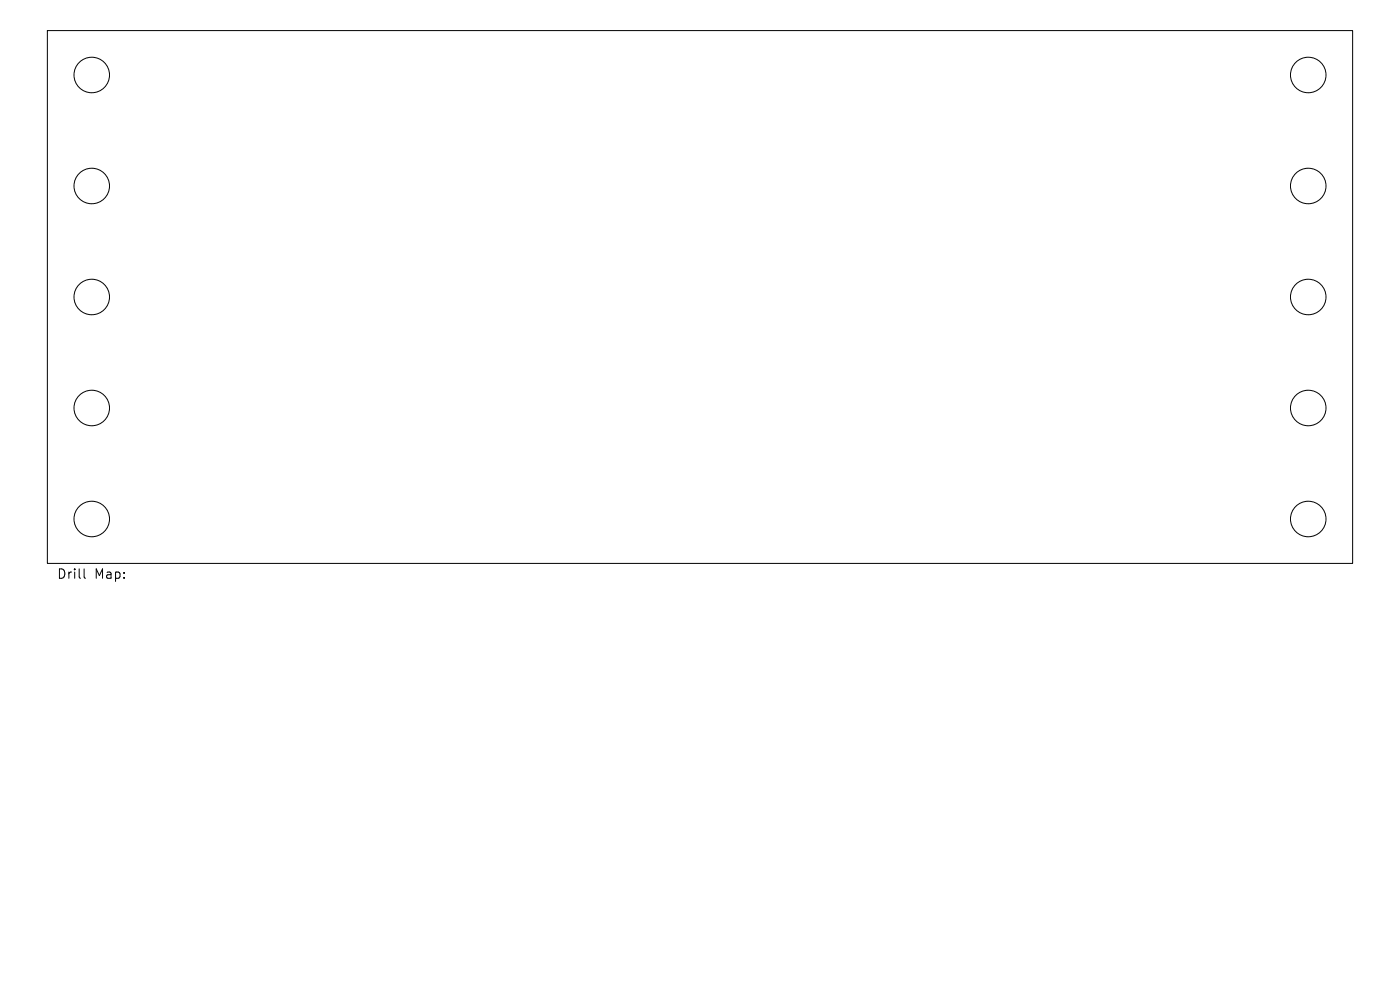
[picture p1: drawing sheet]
<svg xmlns="http://www.w3.org/2000/svg" width="297mm" height="210mm" viewBox="0 0 297 210" stroke-linecap="round" stroke-linejoin="round" font-family="sans-serif">
<defs><g id="words">
<g font-size="2.8">
<text x="12" y="123.1">Drill</text>
<text x="20" y="123.1">Map:</text>
</g>
</g></defs>
<g fill="none" stroke="#000" stroke-width=".21">
<path d="M10 6.5h277v113h-277zM17.8 120.7v1.7l.3 .3"/>
<circle cx="19.5" cy="15.9" r="3.8"/>
<circle cx="277.5" cy="15.9" r="3.8"/>
<circle cx="19.5" cy="39.5" r="3.8"/>
<circle cx="277.5" cy="39.5" r="3.8"/>
<circle cx="19.5" cy="63" r="3.8"/>
<circle cx="277.5" cy="63" r="3.8"/>
<circle cx="19.5" cy="86.5" r="3.8"/>
<circle cx="277.5" cy="86.5" r="3.8"/>
<circle cx="19.5" cy="110.1" r="3.8"/>
<circle cx="277.5" cy="110.1" r="3.8"/>
</g>
<use href="#words"/>
</svg>
